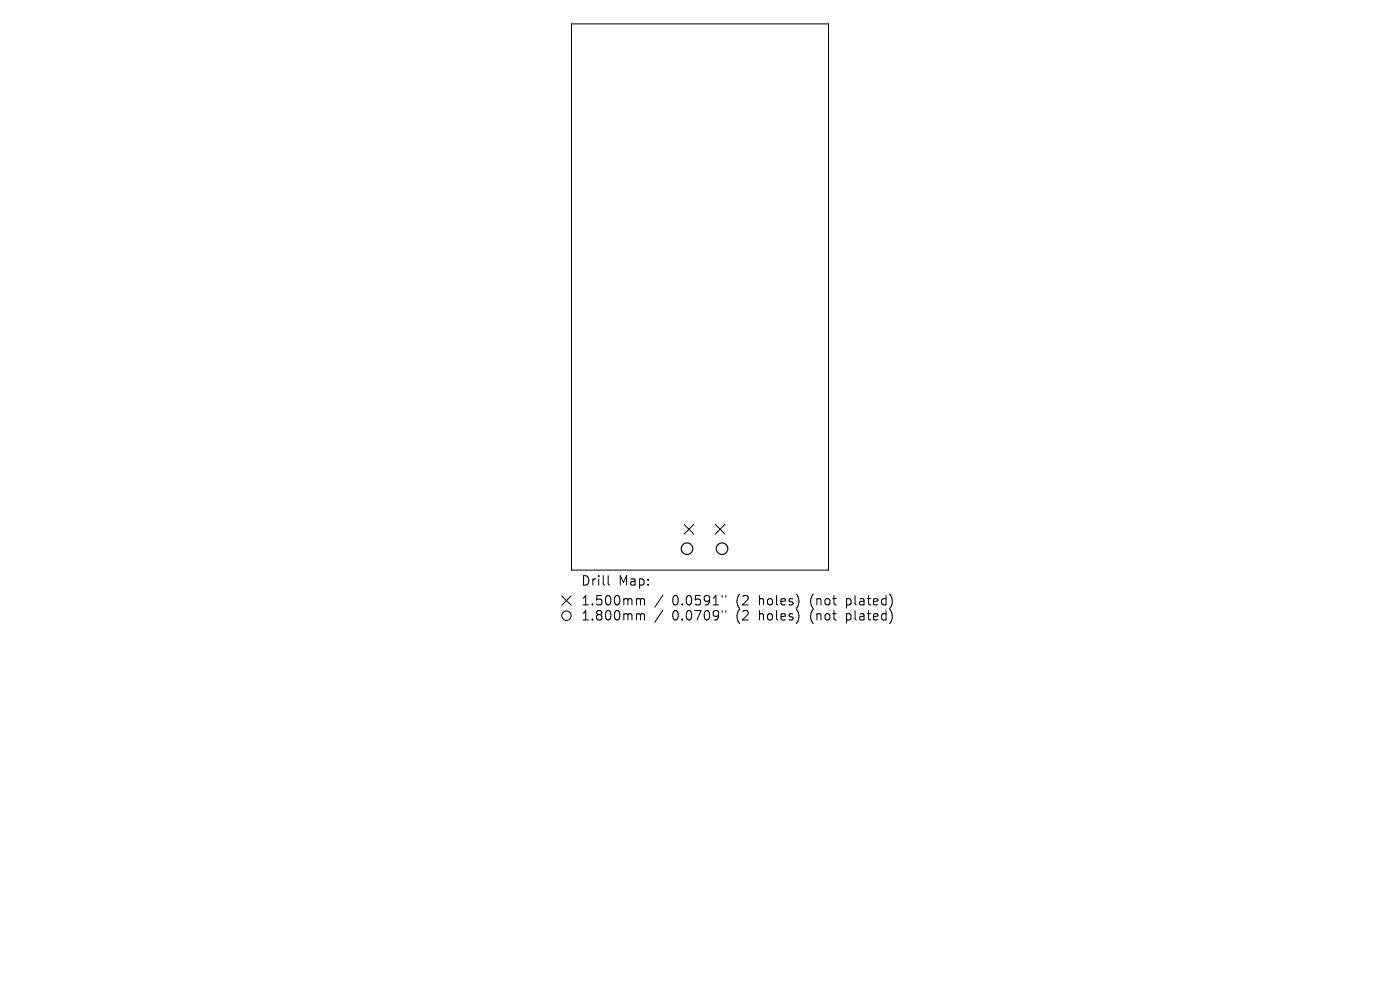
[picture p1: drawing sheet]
<svg xmlns="http://www.w3.org/2000/svg" width="297mm" height="210mm" viewBox="0 0 297 210" stroke-linecap="round" stroke-linejoin="round" font-family="sans-serif">
<defs><g id="words">
<g font-size="2.8">
<text x="123.2" y="124.5">Drill</text>
<text x="131.1" y="124.5">Map:</text>
<text x="123.2" y="128.7">1.500mm</text>
<text x="123.2" y="131.9">1.800mm</text>
<text x="142.4" y="128.7">0.0591&quot;</text>
<text x="142.4" y="131.9">0.0709&quot;</text>
<text x="156" y="128.7">(2</text>
<text x="156" y="131.9">(2</text>
<text x="160.9" y="128.7">holes)</text>
<text x="160.9" y="131.9">holes)</text>
<text x="171.9" y="128.7">(not</text>
<text x="171.9" y="131.9">(not</text>
<text x="179.6" y="128.7">plated)</text>
<text x="179.6" y="131.9">plated)</text>
</g>
</g></defs>
<g fill="none" stroke="#000" stroke-width=".21">
<path d="M121.2 5.1h54.6v115.8h-54.6zM145.1 111.2l2.1 2.1M147.2 111.2l-2.1 2.1M151.7 111.2l2.1 2.1M153.8 111.2l-2.1 2.1M119.2 126.4l2 2M121.2 126.4l-2 2M129 122.1v1.7l.3 .3M135.3 127h.3l.3 .3M135.3 130.2h.3l.3 .3M135.9 127.3l.3-.3 .4 .1 .1 1.2M135.9 127.3v1"/>
<path d="M135.9 130.5v1M135.9 130.5l.3-.3 .4 .1 .1 1.2M140.6 126.2l-1.7 2.6M140.6 129.4l-1.7 2.6M153.2 126.3v.4M153.2 129.5v.4M154 126.3v.4M154 129.5v.4M169.2 126.4l.3 1-.3 1.3M169.2 129.6l.3 1-.3 1.3M188.8 126.1a2.35 2.35 0 0 1 0 2.9M188.8 129.3a2.35 2.35 0 0 1 0 2.9"/>
<circle cx="120.2" cy="130.6" r="1"/>
</g>
<g fill="none" stroke="#000" stroke-width=".25">
<circle cx="145.7" cy="116.4" r="1.23"/>
<circle cx="153.2" cy="116.4" r="1.23"/>
</g>
<use href="#words"/>
</svg>
